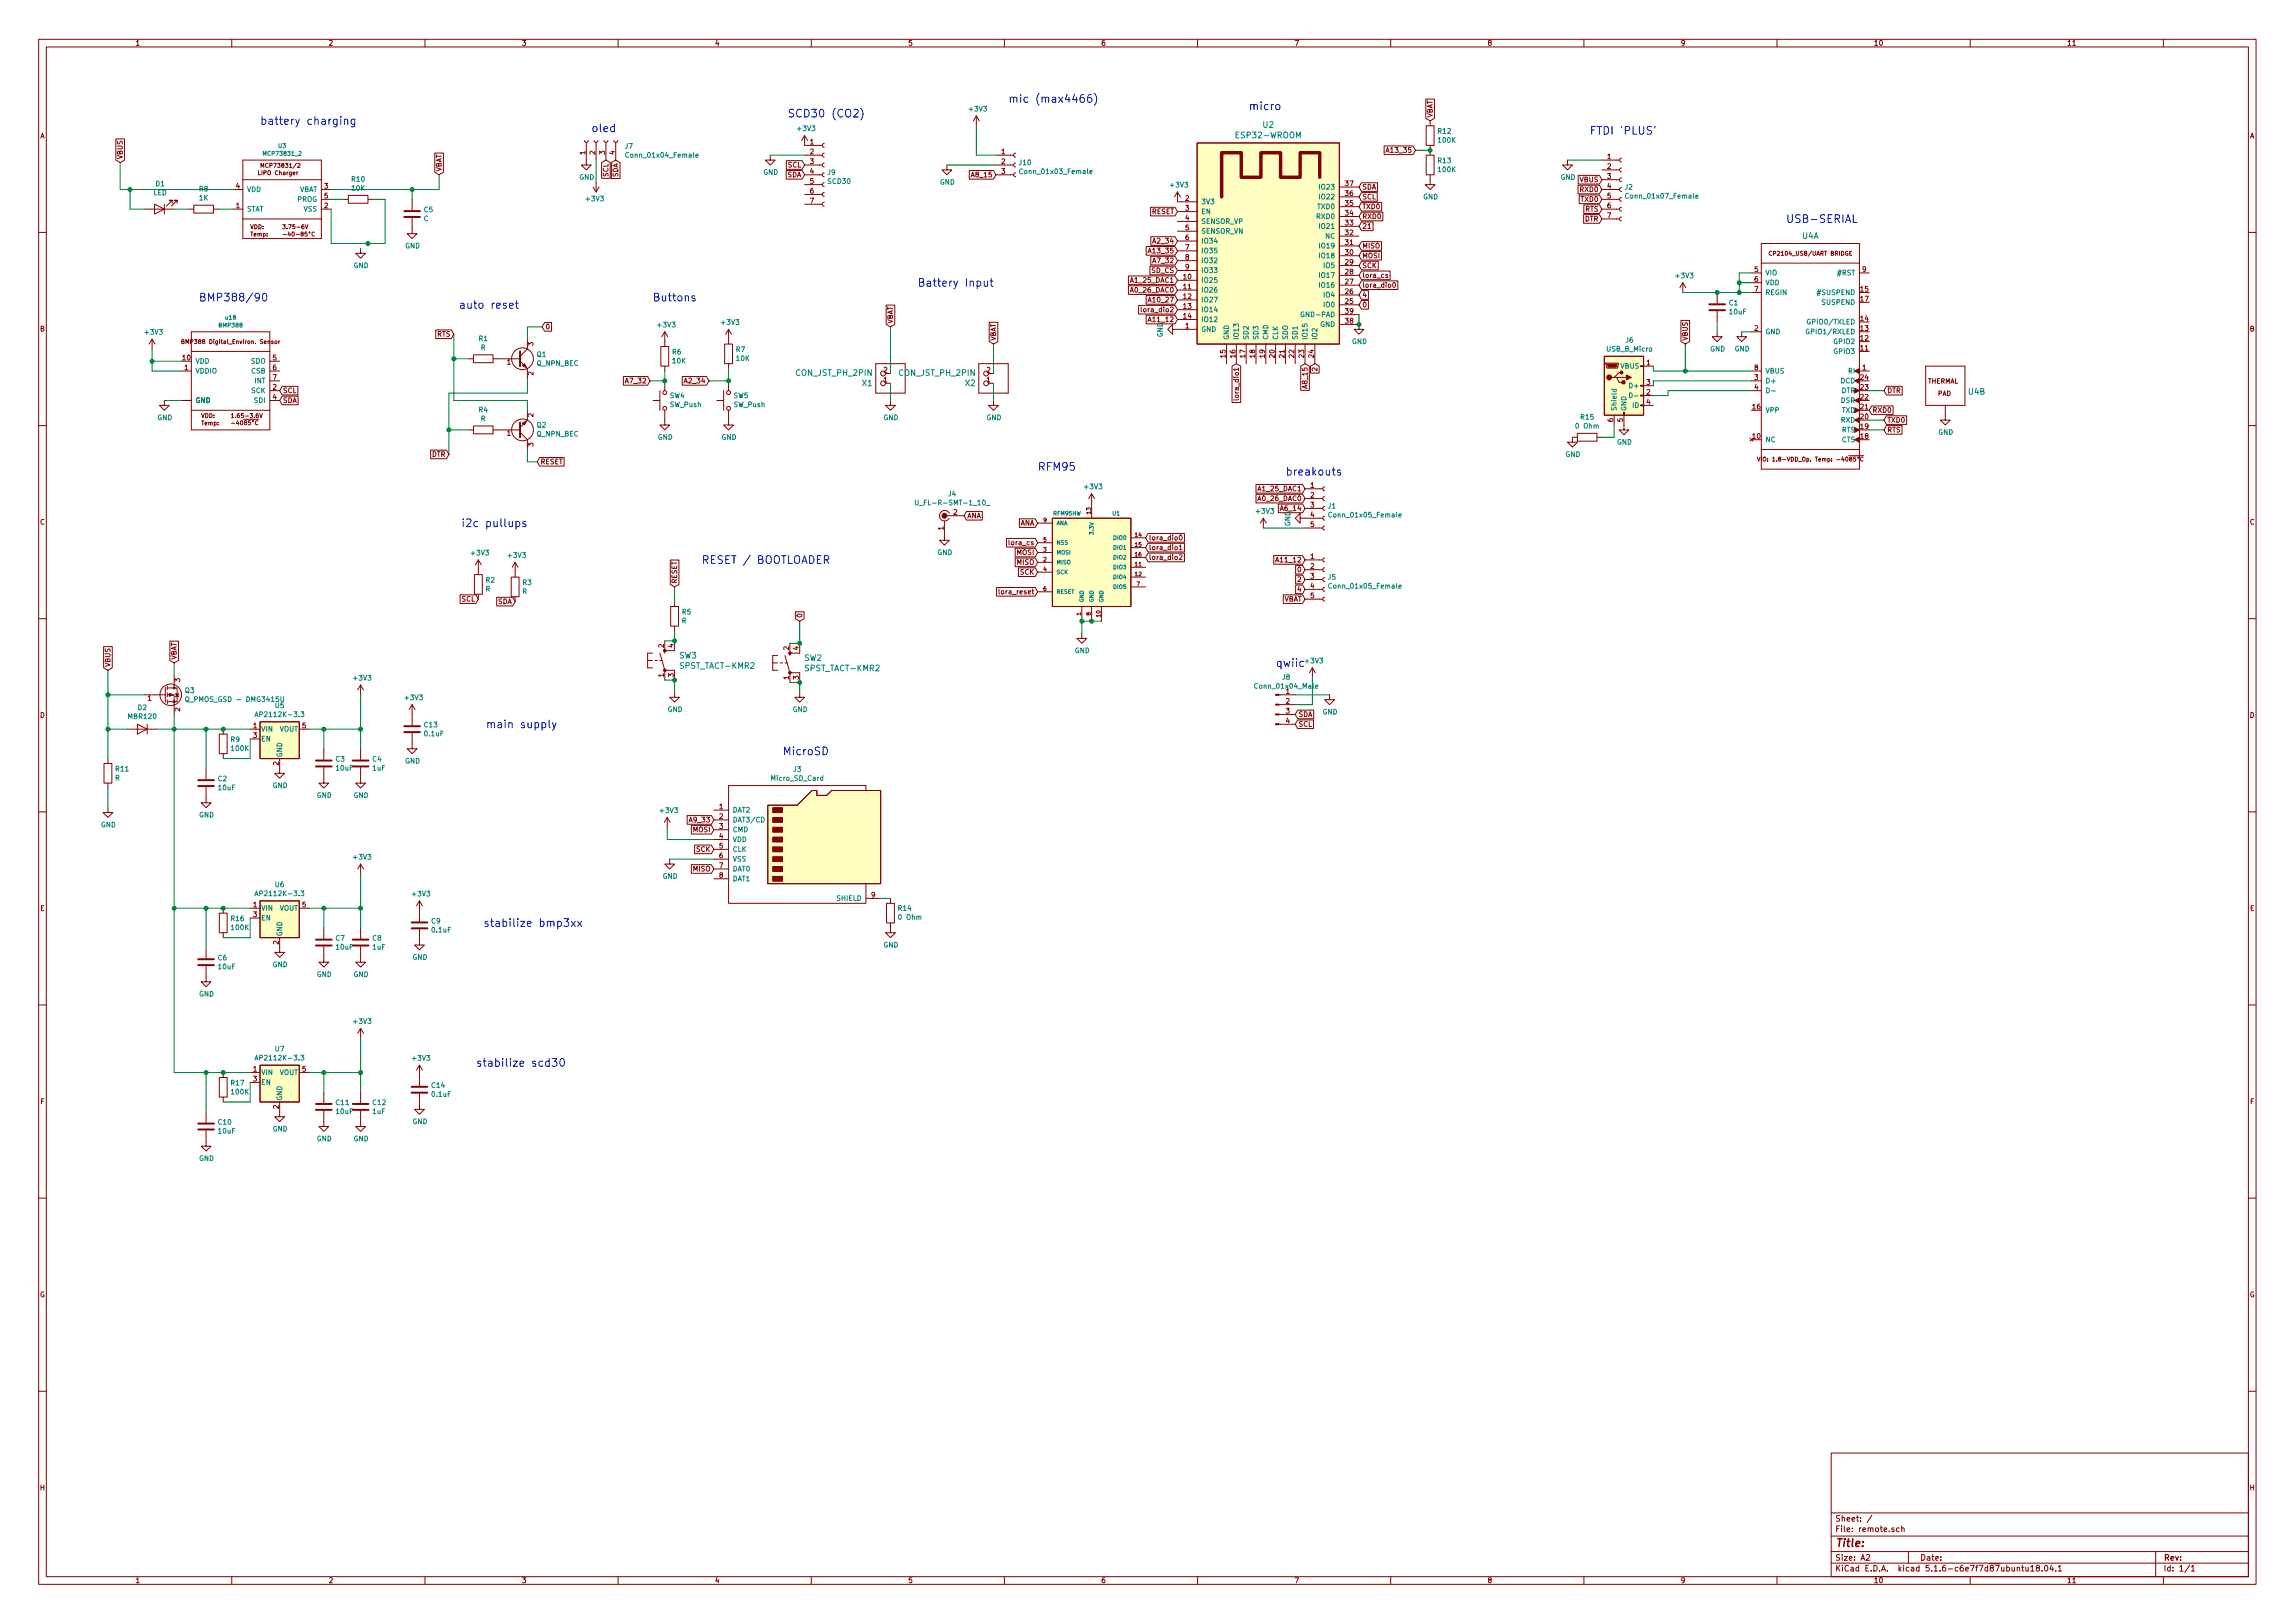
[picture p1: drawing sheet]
<svg xmlns="http://www.w3.org/2000/svg" width="594mm" height="420mm" viewBox="0 0 594 420" stroke-linecap="round" stroke-linejoin="round" font-family="sans-serif">
<defs><g id="words">
<g font-size="2.8" fill="#0000c2">
<text x="261" y="26.6">mic (max4466)</text>
<text x="323.2" y="28.5">micro</text>
<text x="67.3" y="32.3">battery charging</text>
<text x="153" y="34.2">oled</text>
<text x="203.8" y="30.4">SCD30 (CO2)</text>
<text x="411.5" y="34.8">FTDI 'PLUS'</text>
<text x="462.3" y="57.7">USB-SERIAL</text>
<text x="237.5" y="74.2">Battery Input</text>
<text x="51.4" y="78">BMP388/90</text>
<text x="118.7" y="79.9">auto reset</text>
<text x="168.9" y="78">Buttons</text>
<text x="268.6" y="121.8">RFM95</text>
<text x="332.7" y="123.1">breakouts</text>
<text x="119.4" y="136.4">i2c pullups</text>
<text x="181.6" y="146">RESET / BOOTLOADER</text>
<text x="330.2" y="172.6">qwiic</text>
<text x="125.7" y="188.5">main supply</text>
<text x="202.6" y="195.5">MicroSD</text>
<text x="125.1" y="239.9">stabilize bmp3xx</text>
<text x="123.2" y="276.1">stabilize scd30</text>
</g>
<text font-size="2.8" fill="#840000" x="475" y="400.4">Title:</text>
<g font-size="2.1" fill="#008484">
<text x="320.3" y="35.8">ESP32-WROOM</text>
<text x="326.9" y="33.1">U2</text>
<text x="466.5" y="61.8">U4A</text>
<text x="206.1" y="97.3">CON_JST_PH_2PIN</text>
<text x="223.2" y="99.9">X1</text>
<text x="232.8" y="97.3">CON_JST_PH_2PIN</text>
<text x="249.9" y="99.9">X2</text>
<text x="509.6" y="102.2">U4B</text>
<text x="175.8" y="170.5">SW3</text>
<text x="176.3" y="173.1">SPST_TACT-KMR2</text>
<text x="208.2" y="171.1">SW2</text>
<text x="208.6" y="173.8">SPST_TACT-KMR2</text>
</g>
<g font-size="2.1" fill="#840000">
<text x="475" y="393.9">Sheet: /</text>
<text x="475" y="396.6">File: remote.sch</text>
<text x="475" y="406.8">KiCad E.D.A. kicad 5.1.6-c6e7f7d87ubuntu18.04.1</text>
<text x="475" y="404">Size: A2</text>
<text x="497" y="404">Date:</text>
<text x="560" y="404">Rev:</text>
<text x="560" y="406.8">Id: 1/1</text>
</g>
<g font-size="1.8" fill="#840000">
<text x="35" y="11.8">1</text>
<text x="85" y="11.8">2</text>
<text x="135" y="11.8">3</text>
<text x="185" y="11.8">4</text>
<text x="235" y="11.8">5</text>
<text x="285" y="11.8">6</text>
<text x="335" y="11.8">7</text>
<text x="385" y="11.8">8</text>
<text x="435" y="11.8">9</text>
<text x="485" y="11.8">10</text>
<text x="535" y="11.8">11</text>
<text x="10.4" y="35.8">A</text>
<text x="370.8" y="30.5" transform="rotate(-90 370.8 30.5)">VBAT</text>
<text x="582.4" y="35.8">A</text>
<text x="31.7" y="41.3" transform="rotate(-90 31.7 41.3)">VBUS</text>
<text x="151.5" y="40" transform="rotate(-90 151.5 40)">1</text>
<text x="154.1" y="40" transform="rotate(-90 154.1 40)">2</text>
<text x="156.6" y="40" transform="rotate(-90 156.6 40)">3</text>
<text x="159.1" y="40" transform="rotate(-90 159.1 40)">4</text>
<text x="209.7" y="37.4">1</text>
<text x="209.7" y="39.9">2</text>
<text x="259.2" y="39.9">1</text>
<text x="359.4" y="39.5">A13_35</text>
<text x="416.1" y="41.2">1</text>
<text x="114.3" y="44.5" transform="rotate(-90 114.3 44.5)">VBAT</text>
<text x="157.5" y="45.8" transform="rotate(-90 157.5 45.8)">SCL</text>
<text x="160" y="46" transform="rotate(-90 160 46)">SDA</text>
<text x="203.8" y="45.9">SDA</text>
<text x="204" y="43.3">SCL</text>
<text x="209.7" y="42.5">3</text>
<text x="209.7" y="45">4</text>
<text x="209.7" y="47.5">5</text>
<text x="251.8" y="45.9">A8_15</text>
<text x="259.2" y="42.5">2</text>
<text x="259.2" y="45">3</text>
<text x="409" y="47.2">VBUS</text>
<text x="416.1" y="43.7">2</text>
<text x="416.1" y="46.3">3</text>
<text x="61.1" y="53.9">1</text>
<text x="61.1" y="48.8">4</text>
<text x="84" y="53.9">2</text>
<text x="84" y="48.8">3</text>
<text x="84" y="51.4">5</text>
<text x="209.7" y="50.1">6</text>
<text x="209.7" y="52.6">7</text>
<text x="306.9" y="52">2</text>
<text x="348.3" y="53.3">35</text>
<text x="348.3" y="50.7">36</text>
<text x="348.3" y="48.2">37</text>
<text x="352.6" y="49.1">SDA</text>
<text x="352.6" y="51.6">SCL</text>
<text x="409.1" y="49.7">RXD0</text>
<text x="409.3" y="52.2">TXD0</text>
<text x="416.1" y="48.8">4</text>
<text x="416.1" y="51.4">5</text>
<text x="416.1" y="53.9">6</text>
<text x="298.1" y="55.4">RESET</text>
<text x="306.9" y="54.5">3</text>
<text x="306.9" y="57.1">4</text>
<text x="306.9" y="59.6">5</text>
<text x="348.3" y="58.3">33</text>
<text x="348.3" y="55.8">34</text>
<text x="352.6" y="59.2">21</text>
<text x="352.6" y="54.1">TXD0</text>
<text x="352.6" y="56.7">RXD0</text>
<text x="410.2" y="57.3">DTR</text>
<text x="410.3" y="54.8">RTS</text>
<text x="416.1" y="56.4">7</text>
<text x="297.8" y="65.6">A13_35</text>
<text x="298.8" y="63">A2_34</text>
<text x="306.9" y="62.1">6</text>
<text x="306.9" y="64.7">7</text>
<text x="348.3" y="66">30</text>
<text x="348.3" y="63.4">31</text>
<text x="348.3" y="60.9">32</text>
<text x="352.6" y="64.3">MISO</text>
<text x="298.1" y="70.7">SD_CS</text>
<text x="298.8" y="68.1">A7_32</text>
<text x="306.9" y="67.2">8</text>
<text x="306.9" y="69.8">9</text>
<text x="348.3" y="71">28</text>
<text x="348.3" y="68.5">29</text>
<text x="352.6" y="71.9">lora_cs</text>
<text x="352.6" y="69.4">SCK</text>
<text x="352.6" y="66.8">MOSI</text>
<text x="454.2" y="70.4">5</text>
<text x="482.1" y="70.4">9</text>
<text x="293" y="73.2">A1_25_DAC1</text>
<text x="293" y="75.7">A0_26_DAC0</text>
<text x="306.4" y="72.3">10</text>
<text x="306.4" y="74.8">11</text>
<text x="306.4" y="77.4">12</text>
<text x="348.3" y="76.1">26</text>
<text x="348.3" y="73.6">27</text>
<text x="352.6" y="74.5">lora_dio0</text>
<text x="352.6" y="77">4</text>
<text x="454.2" y="72.9">6</text>
<text x="454.2" y="75.5">7</text>
<text x="481.6" y="75.5">15</text>
<text x="231.1" y="83.8" transform="rotate(-90 231.1 83.8)">VBAT</text>
<text x="296.1" y="80.8">lora_dio2</text>
<text x="297.8" y="83.4">A11_12</text>
<text x="297.8" y="78.3">A10_27</text>
<text x="306.4" y="79.9">13</text>
<text x="306.4" y="82.5">14</text>
<text x="348.3" y="78.7">25</text>
<text x="348.3" y="83.7">38</text>
<text x="348.3" y="81.2">39</text>
<text x="352.6" y="79.5">0</text>
<text x="481.6" y="83.1">14</text>
<text x="481.6" y="78">17</text>
<text x="10.4" y="85.8">B</text>
<text x="113.2" y="87.2">RTS</text>
<text x="138" y="89.6" transform="rotate(-90 138 89.6)">3</text>
<text x="141.1" y="85.3">0</text>
<text x="257.8" y="88.3" transform="rotate(-90 257.8 88.3)">VBAT</text>
<text x="301" y="87.3" transform="rotate(-90 301 87.3)">GND</text>
<text x="306.9" y="85">1</text>
<text x="436.9" y="88.3" transform="rotate(-90 436.9 88.3)">VBUS</text>
<text x="454.2" y="85.6">2</text>
<text x="481.6" y="88.2">12</text>
<text x="481.6" y="85.6">13</text>
<text x="582.4" y="85.8">B</text>
<text x="47.3" y="93.3">10</text>
<text x="47.8" y="95.8">1</text>
<text x="70.6" y="93.3">5</text>
<text x="70.6" y="95.8">6</text>
<text x="131.3" y="94.4">1</text>
<text x="317.2" y="92.6" transform="rotate(-90 317.2 92.6)">15</text>
<text x="319.8" y="92.6" transform="rotate(-90 319.8 92.6)">16</text>
<text x="322.3" y="92.6" transform="rotate(-90 322.3 92.6)">17</text>
<text x="324.9" y="92.6" transform="rotate(-90 324.9 92.6)">18</text>
<text x="327.4" y="92.6" transform="rotate(-90 327.4 92.6)">19</text>
<text x="329.9" y="92.6" transform="rotate(-90 329.9 92.6)">20</text>
<text x="332.5" y="92.6" transform="rotate(-90 332.5 92.6)">21</text>
<text x="335" y="92.6" transform="rotate(-90 335 92.6)">22</text>
<text x="337.6" y="92.6" transform="rotate(-90 337.6 92.6)">23</text>
<text x="340.1" y="92.6" transform="rotate(-90 340.1 92.6)">24</text>
<text x="341" y="95.9" transform="rotate(-90 341 95.9)">2</text>
<text x="426.2" y="94.5">1</text>
<text x="454.2" y="95.8">8</text>
<text x="481.6" y="90.7">11</text>
<text x="482.1" y="95.8">1</text>
<text x="70.6" y="100.9">2</text>
<text x="70.6" y="98.3">7</text>
<text x="73.2" y="101.8">SCL</text>
<text x="138" y="97.2" transform="rotate(-90 138 97.2)">2</text>
<text x="162.3" y="99.2">A7_32</text>
<text x="177.5" y="99.2">A2_34</text>
<text x="228.8" y="99">1</text>
<text x="228.8" y="96.4">2</text>
<text x="255.4" y="99">1</text>
<text x="255.4" y="96.4">2</text>
<text x="338.5" y="100.1" transform="rotate(-90 338.5 100.1)">A8_15</text>
<text x="426.2" y="99.6">3</text>
<text x="454.2" y="98.3">3</text>
<text x="454.2" y="100.9">4</text>
<text x="481.6" y="100.9">23</text>
<text x="481.6" y="98.3">24</text>
<text x="488.5" y="101.8">DTR</text>
<text x="70.6" y="103.4">4</text>
<text x="73.2" y="104.3">SDA</text>
<text x="138" y="108" transform="rotate(-90 138 108)">2</text>
<text x="320.7" y="102.8" transform="rotate(-90 320.7 102.8)">lora_dio1</text>
<text x="426.2" y="102.2">2</text>
<text x="426.2" y="104.7">4</text>
<text x="453.7" y="106">16</text>
<text x="481.6" y="106">21</text>
<text x="481.6" y="103.4">22</text>
<text x="484.7" y="106.8">RXD0</text>
<text x="131.3" y="112.8">1</text>
<text x="417.6" y="109.2" transform="rotate(-90 417.6 109.2)">6</text>
<text x="420.1" y="109.2" transform="rotate(-90 420.1 109.2)">5</text>
<text x="453.7" y="113.6">10</text>
<text x="481.6" y="113.6">18</text>
<text x="481.6" y="111">19</text>
<text x="481.6" y="108.5">20</text>
<text x="488.5" y="111.9">RTS</text>
<text x="488.5" y="109.4">TXD0</text>
<text x="111.8" y="118.3">DTR</text>
<text x="138" y="115.6" transform="rotate(-90 138 115.6)">3</text>
<text x="139.9" y="120.2">RESET</text>
<text x="326" y="129.7">A0_26_DAC0</text>
<text x="326" y="127.2">A1_25_DAC1</text>
<text x="339.2" y="126.3">1</text>
<text x="339.2" y="128.8">2</text>
<text x="339.2" y="131.4">3</text>
<text x="10.4" y="135.8">C</text>
<text x="244.2" y="137.2" transform="rotate(-90 244.2 137.2)">1</text>
<text x="246.8" y="133.3">2</text>
<text x="250.3" y="134.2">ANA</text>
<text x="264" y="136.1">ANA</text>
<text x="331.8" y="132.2">A6_14</text>
<text x="334" y="136.2" transform="rotate(-90 334 136.2)">GND</text>
<text x="339.2" y="133.9">4</text>
<text x="339.2" y="136.4">5</text>
<text x="582.4" y="135.8">C</text>
<text x="261.6" y="141.1">lora_cs</text>
<text x="263.3" y="143.7">MOSI</text>
<text x="297.3" y="142.4">lora_dio1</text>
<text x="297.3" y="139.9">lora_dio0</text>
<text x="263.3" y="146.2">MISO</text>
<text x="264.1" y="148.8">SCK</text>
<text x="297.3" y="144.9">lora_dio2</text>
<text x="330.8" y="145.6">A11_12</text>
<text x="336" y="148.1">0</text>
<text x="339.2" y="144.7">1</text>
<text x="339.2" y="147.2">2</text>
<text x="339.2" y="149.8">3</text>
<text x="119.5" y="155.7">SCL</text>
<text x="175.3" y="151.1" transform="rotate(-90 175.3 151.1)">RESET</text>
<text x="259.4" y="153.8">lora_reset</text>
<text x="332.2" y="155.7">VBAT</text>
<text x="336" y="150.7">2</text>
<text x="336" y="153.2">4</text>
<text x="339.2" y="152.3">4</text>
<text x="339.2" y="154.9">5</text>
<text x="128.8" y="156.4">SDA</text>
<text x="207.6" y="160" transform="rotate(-90 207.6 160)">0</text>
<text x="171.8" y="167.7" transform="rotate(-90 171.8 167.7)">2</text>
<text x="174.4" y="167.7" transform="rotate(-90 174.4 167.7)">4</text>
<text x="28.6" y="172.7" transform="rotate(-90 28.6 172.7)">VBUS</text>
<text x="45.7" y="170.8" transform="rotate(-90 45.7 170.8)">VBAT</text>
<text x="204.2" y="168.3" transform="rotate(-90 204.2 168.3)">2</text>
<text x="206.8" y="168.3" transform="rotate(-90 206.8 168.3)">4</text>
<text x="46.6" y="176.5" transform="rotate(-90 46.6 176.5)">3</text>
<text x="171.8" y="175.3" transform="rotate(-90 171.8 175.3)">1</text>
<text x="174.4" y="175.3" transform="rotate(-90 174.4 175.3)">3</text>
<text x="204.2" y="175.9" transform="rotate(-90 204.2 175.9)">1</text>
<text x="206.8" y="175.9" transform="rotate(-90 206.8 175.9)">3</text>
<text x="332.9" y="179.6">1</text>
<text x="10.4" y="185.8">D</text>
<text x="38.3" y="181.4">1</text>
<text x="46.6" y="184.2" transform="rotate(-90 46.6 184.2)">2</text>
<text x="332.9" y="182.2">2</text>
<text x="332.9" y="184.7">3</text>
<text x="336.1" y="185.6">SDA</text>
<text x="582.4" y="185.8">D</text>
<text x="65.6" y="188.5">1</text>
<text x="65.6" y="191.1">3</text>
<text x="78.3" y="188.5">5</text>
<text x="332.9" y="187.2">4</text>
<text x="336.1" y="188.1">SCL</text>
<text x="72.1" y="198.1" transform="rotate(-90 72.1 198.1)">2</text>
<text x="186.2" y="209.5">1</text>
<text x="178.8" y="212.9">A9_33</text>
<text x="179.5" y="215.4">MOSI</text>
<text x="186.2" y="212">2</text>
<text x="186.2" y="214.5">3</text>
<text x="180.3" y="220.5">SCK</text>
<text x="186.2" y="217.1">4</text>
<text x="186.2" y="219.6">5</text>
<text x="179.5" y="225.6">MISO</text>
<text x="186.2" y="222.2">6</text>
<text x="186.2" y="224.7">7</text>
<text x="186.2" y="227.2">8</text>
<text x="225.6" y="232.3">9</text>
<text x="10.4" y="235.8">E</text>
<text x="65.6" y="234.9">1</text>
<text x="65.6" y="237.4">3</text>
<text x="78.3" y="234.9">5</text>
<text x="582.4" y="235.8">E</text>
<text x="72.1" y="244.5" transform="rotate(-90 72.1 244.5)">2</text>
<text x="65.6" y="277.4">1</text>
<text x="65.6" y="280">3</text>
<text x="78.3" y="277.4">5</text>
<text x="10.5" y="285.8">F</text>
<text x="72.1" y="287" transform="rotate(-90 72.1 287)">2</text>
<text x="582.5" y="285.8">F</text>
<text x="10.3" y="335.8">G</text>
<text x="582.3" y="335.8">G</text>
<text x="10.4" y="385.8">H</text>
<text x="582.4" y="385.8">H</text>
<text x="35" y="409.8">1</text>
<text x="85" y="409.8">2</text>
<text x="135" y="409.8">3</text>
<text x="185" y="409.8">4</text>
<text x="235" y="409.8">5</text>
<text x="285" y="409.8">6</text>
<text x="335" y="409.8">7</text>
<text x="385" y="409.8">8</text>
<text x="435" y="409.8">9</text>
<text x="485" y="409.8">10</text>
<text x="535" y="409.8">11</text>
</g>
<g font-size="1.8" fill="#008484">
<text x="251" y="28.8">+3V3</text>
<text x="206.6" y="33.9">+3V3</text>
<text x="372.3" y="34.6">R12</text>
<text x="161.8" y="38.5">J7</text>
<text x="162.6" y="40.8">Conn_01x04_Female</text>
<text x="372.4" y="36.9">100K</text>
<text x="91.1" y="47">R10</text>
<text x="149.9" y="46.5">GND</text>
<text x="197.6" y="45.3">GND</text>
<text x="214.3" y="45.3">J9</text>
<text x="214.4" y="47.6">SCD30</text>
<text x="243.3" y="47.8">GND</text>
<text x="263.9" y="42.7">J10</text>
<text x="264.6" y="45.1">Conn_01x03_Female</text>
<text x="372.3" y="42.2">R13</text>
<text x="372.4" y="44.5">100K</text>
<text x="403.9" y="46.5">GND</text>
<text x="39.7" y="50.5">LED</text>
<text x="40.3" y="48.2">D1</text>
<text x="51.6" y="49.6">R8</text>
<text x="51.6" y="51.9">1K</text>
<text x="63.9" y="49.7">VDD</text>
<text x="77" y="52.2">PROG</text>
<text x="77.3" y="49.7">VBAT</text>
<text x="91.1" y="49.3">10K</text>
<text x="151.8" y="52.1">+3V3</text>
<text x="303.1" y="48.5">+3V3</text>
<text x="310.9" y="52.9">3V3</text>
<text x="341.9" y="51.6">IO22</text>
<text x="341.9" y="49.1">IO23</text>
<text x="368.4" y="51.6">GND</text>
<text x="420.6" y="49.1">J2</text>
<text x="421.4" y="51.4">Conn_01x07_Female</text>
<text x="63.9" y="54.8">STAT</text>
<text x="78.6" y="54.8">VSS</text>
<text x="109.7" y="57.2">C</text>
<text x="109.8" y="54.9">C5</text>
<text x="310.9" y="55.4">EN</text>
<text x="310.9" y="58">SENSOR_VP</text>
<text x="341" y="56.7">RXD0</text>
<text x="341.2" y="54.1">TXD0</text>
<text x="341.9" y="59.2">IO21</text>
<text x="104.9" y="64.3">GND</text>
<text x="310.9" y="60.5">SENSOR_VN</text>
<text x="310.9" y="63">IO34</text>
<text x="310.9" y="65.6">IO35</text>
<text x="341.9" y="64.3">IO19</text>
<text x="343.1" y="61.8">NC</text>
<text x="91.5" y="69.4">GND</text>
<text x="310.9" y="68.1">IO32</text>
<text x="310.9" y="70.7">IO33</text>
<text x="341.9" y="66.8">IO18</text>
<text x="341.9" y="71.9">IO17</text>
<text x="342.8" y="69.4">IO5</text>
<text x="456.9" y="71.3">VIO</text>
<text x="475.8" y="71.3">#RST</text>
<text x="310.9" y="73.2">IO25</text>
<text x="310.9" y="75.7">IO26</text>
<text x="341.9" y="74.5">IO16</text>
<text x="342.8" y="77">IO4</text>
<text x="433.9" y="72">+3V3</text>
<text x="456.9" y="73.8">VDD</text>
<text x="456.9" y="76.4">REGIN</text>
<text x="470.8" y="76.4">#SUSPEND</text>
<text x="310.9" y="78.3">IO27</text>
<text x="310.9" y="80.8">IO14</text>
<text x="310.9" y="83.4">IO12</text>
<text x="337.4" y="82.1">GND-PAD</text>
<text x="342.8" y="79.5">IO0</text>
<text x="447.6" y="79.1">C1</text>
<text x="447.8" y="81.4">10uF</text>
<text x="468.6" y="84">GPIO0/TXLED</text>
<text x="471.8" y="78.9">SUSPEND</text>
<text x="37.7" y="86.6">+3V3</text>
<text x="124" y="88.3">R1</text>
<text x="170.4" y="84.7">+3V3</text>
<text x="186.9" y="84.1">+3V3</text>
<text x="310.9" y="85.9">GND</text>
<text x="318.1" y="88.1" transform="rotate(-90 318.1 88.1)">GND</text>
<text x="320.7" y="88.1" transform="rotate(-90 320.7 88.1)">IO13</text>
<text x="323.2" y="88.1" transform="rotate(-90 323.2 88.1)">SD2</text>
<text x="325.8" y="88.1" transform="rotate(-90 325.8 88.1)">SD3</text>
<text x="328.3" y="88.1" transform="rotate(-90 328.3 88.1)">CMD</text>
<text x="330.8" y="88.1" transform="rotate(-90 330.8 88.1)">CLK</text>
<text x="333.4" y="88.1" transform="rotate(-90 333.4 88.1)">SDO</text>
<text x="335.9" y="88.1" transform="rotate(-90 335.9 88.1)">SD1</text>
<text x="338.5" y="88.1" transform="rotate(-90 338.5 88.1)">IO15</text>
<text x="341" y="88.1" transform="rotate(-90 341 88.1)">IO2</text>
<text x="341.8" y="84.6">GND</text>
<text x="350" y="89.1">GND</text>
<text x="420.9" y="88.7">J6</text>
<text x="456.9" y="86.5">GND</text>
<text x="468.4" y="86.5">GPIO1/RXLED</text>
<text x="474.9" y="89.1">GPIO2</text>
<text x="50.5" y="94.1">VDD</text>
<text x="65" y="94.1">SDO</text>
<text x="124.5" y="90.6">R</text>
<text x="138.9" y="94.7">Q_NPN_BEC</text>
<text x="139" y="92.4">Q1</text>
<text x="174.1" y="91.8">R6</text>
<text x="174.1" y="94.1">10K</text>
<text x="190.6" y="91.1">R7</text>
<text x="190.7" y="93.4">10K</text>
<text x="416" y="91">USB_B_Micro</text>
<text x="419.5" y="95.4">VBUS</text>
<text x="442.7" y="91">GND</text>
<text x="449" y="91">GND</text>
<text x="474.9" y="91.6">GPIO3</text>
<text x="50.5" y="96.7">VDDIO</text>
<text x="65.1" y="101.8">SCK</text>
<text x="65.1" y="96.7">CSB</text>
<text x="66" y="99.2">INT</text>
<text x="422.1" y="100.5">D+</text>
<text x="456.9" y="99.2">D+</text>
<text x="456.9" y="96.7">VBUS</text>
<text x="476.5" y="99.2">DCD</text>
<text x="476.7" y="101.8">DTR</text>
<text x="478.5" y="96.7">RI</text>
<text x="50.5" y="104.3">GND</text>
<text x="65.9" y="104.3">SDI</text>
<text x="124" y="106.7">R4</text>
<text x="173.4" y="103.1">SW4</text>
<text x="173.4" y="105.4">SW_Push</text>
<text x="189.9" y="103.1">SW5</text>
<text x="189.9" y="105.4">SW_Push</text>
<text x="418.5" y="106.5" transform="rotate(-90 418.5 106.5)">Shield</text>
<text x="421" y="106.5" transform="rotate(-90 421 106.5)">GND</text>
<text x="422.7" y="105.6">ID</text>
<text x="456.9" y="106.8">VPP</text>
<text x="476.6" y="104.3">DSR</text>
<text x="476.8" y="106.8">TXD</text>
<text x="40.7" y="108.8">GND</text>
<text x="124.5" y="109">R</text>
<text x="138.9" y="113">Q_NPN_BEC</text>
<text x="139" y="110.7">Q2</text>
<text x="170.3" y="113.8">GND</text>
<text x="186.8" y="113.8">GND</text>
<text x="228.7" y="108.8">GND</text>
<text x="255.3" y="108.8">GND</text>
<text x="408.1" y="110.9">0 Ohm</text>
<text x="409.2" y="108.6">R15</text>
<text x="476.6" y="109.4">RXD</text>
<text x="476.8" y="111.9">RTS</text>
<text x="501.7" y="112.6">GND</text>
<text x="405.2" y="118.3">GND</text>
<text x="418.5" y="115.1">GND</text>
<text x="456.9" y="114.5">NC</text>
<text x="476.8" y="114.5">CTS</text>
<text x="238.4" y="130.8">U_FL-R-SMT-1_10_</text>
<text x="245.5" y="128.5">J4</text>
<text x="280.9" y="126.6">+3V3</text>
<text x="343.8" y="131.6">J1</text>
<text x="325.3" y="133">+3V3</text>
<text x="344.6" y="134">Conn_01x05_Female</text>
<text x="122.1" y="143.8">+3V3</text>
<text x="242.6" y="143.7">GND</text>
<text x="131.6" y="144.4">+3V3</text>
<text x="125.7" y="153.1">R</text>
<text x="125.8" y="150.8">R2</text>
<text x="135.2" y="153.8">R</text>
<text x="135.3" y="151.5">R3</text>
<text x="343.8" y="150.1">J5</text>
<text x="344.6" y="152.4">Conn_01x05_Female</text>
<text x="176.5" y="161.4">R</text>
<text x="176.6" y="159.1">R5</text>
<text x="278.2" y="169.1">GND</text>
<text x="338" y="171.7">+3V3</text>
<text x="47.9" y="179.4">Q3</text>
<text x="91.6" y="176.2">+3V3</text>
<text x="325.3" y="178.3">Conn_01x04_Male</text>
<text x="332" y="176">J8</text>
<text x="35.7" y="183.8">D2</text>
<text x="49.1" y="181.7">Q_PMOS_GSD - DMG3415U</text>
<text x="67" y="185.6">AP2112K-3.3</text>
<text x="71.3" y="183.3">U5</text>
<text x="105" y="181.2">+3V3</text>
<text x="172.8" y="184.3">GND</text>
<text x="205.2" y="184.3">GND</text>
<text x="342.3" y="185">GND</text>
<text x="33.4" y="186.1">MBR120</text>
<text x="67.6" y="189.4">VIN</text>
<text x="67.6" y="191.9">EN</text>
<text x="72.3" y="189.4">VOUT</text>
<text x="109.9" y="188.3">C13</text>
<text x="110" y="190.6">0.1uF</text>
<text x="59.8" y="192.1">R9</text>
<text x="60" y="194.4">100K</text>
<text x="73" y="196.1" transform="rotate(-90 73 196.1)">GND</text>
<text x="86.9" y="197.2">C3</text>
<text x="96.5" y="197.2">C4</text>
<text x="104.9" y="197.7">GND</text>
<text x="29.8" y="202">R</text>
<text x="30" y="199.7">R11</text>
<text x="56.5" y="202.3">C2</text>
<text x="87.1" y="199.5">10uF</text>
<text x="96.5" y="199.5">1uF</text>
<text x="199.8" y="202.1">Micro_SD_Card</text>
<text x="205.4" y="199.8">J3</text>
<text x="56.6" y="204.6">10uF</text>
<text x="70.6" y="204">GND</text>
<text x="82" y="206.5">GND</text>
<text x="91.5" y="206.5">GND</text>
<text x="26.1" y="214.2">GND</text>
<text x="51.5" y="211.6">GND</text>
<text x="171" y="210.5">+3V3</text>
<text x="189.6" y="210.4">DAT2</text>
<text x="189.6" y="212.9">DAT3/CD</text>
<text x="189.6" y="215.4">CMD</text>
<text x="189.6" y="218">VDD</text>
<text x="189.6" y="220.5">CLK</text>
<text x="91.6" y="222.5">+3V3</text>
<text x="171.5" y="227.5">GND</text>
<text x="189.6" y="223.1">VSS</text>
<text x="189.6" y="225.6">DAT0</text>
<text x="67" y="232">AP2112K-3.3</text>
<text x="71.3" y="229.7">U6</text>
<text x="106.9" y="232">+3V3</text>
<text x="189.6" y="228.1">DAT1</text>
<text x="216.7" y="233.2">SHIELD</text>
<text x="59.8" y="238.4">R16</text>
<text x="67.6" y="235.8">VIN</text>
<text x="67.6" y="238.3">EN</text>
<text x="72.3" y="235.8">VOUT</text>
<text x="111.7" y="239.1">C9</text>
<text x="232.6" y="235.8">R14</text>
<text x="232.8" y="238.1">0 Ohm</text>
<text x="60" y="240.8">100K</text>
<text x="73" y="242.5" transform="rotate(-90 73 242.5)">GND</text>
<text x="86.9" y="243.5">C7</text>
<text x="87.1" y="245.8">10uF</text>
<text x="96.5" y="243.5">C8</text>
<text x="96.5" y="245.8">1uF</text>
<text x="111.9" y="241.4">0.1uF</text>
<text x="228.7" y="245.3">GND</text>
<text x="56.5" y="248.6">C6</text>
<text x="56.6" y="250.9">10uF</text>
<text x="70.6" y="250.4">GND</text>
<text x="106.8" y="248.5">GND</text>
<text x="51.5" y="258">GND</text>
<text x="82" y="252.9">GND</text>
<text x="91.5" y="252.9">GND</text>
<text x="91.6" y="265.1">+3V3</text>
<text x="67" y="274.5">AP2112K-3.3</text>
<text x="71.3" y="272.2">U7</text>
<text x="106.9" y="274.6">+3V3</text>
<text x="59.8" y="281">R17</text>
<text x="67.6" y="278.3">VIN</text>
<text x="67.6" y="280.8">EN</text>
<text x="72.3" y="278.3">VOUT</text>
<text x="111.8" y="281.6">C14</text>
<text x="60" y="283.3">100K</text>
<text x="73" y="285" transform="rotate(-90 73 285)">GND</text>
<text x="87" y="286.1">C11</text>
<text x="96.5" y="286.1">C12</text>
<text x="111.9" y="283.9">0.1uF</text>
<text x="56.5" y="291.2">C10</text>
<text x="56.6" y="293.5">10uF</text>
<text x="70.6" y="292.9">GND</text>
<text x="87.1" y="288.4">10uF</text>
<text x="96.5" y="288.4">1uF</text>
<text x="106.8" y="291">GND</text>
<text x="82" y="295.4">GND</text>
<text x="91.5" y="295.4">GND</text>
<text x="51.5" y="300.5">GND</text>
</g>
<g font-size="1.7" fill="#840000">
<text x="498.9" y="99.3">THERMAL</text>
<text x="501.6" y="102.5">PAD</text>
</g>
<g font-size="1.5" fill="#008484">
<text x="68.5" y="40.3">MCP73831_2</text>
<text x="72.1" y="38.3">U3</text>
<text x="58.4" y="82.7">u18</text>
<text x="56.8" y="84.8">BMP388</text>
</g>
<g font-size="1.5" fill="#840000">
<text x="67.2" y="45.3">LIPO Charger</text>
<text x="68.3" y="43.4">MCP73831/2</text>
<text x="64.7" y="59.3">VDD:</text>
<text x="73.8" y="59.3">3.75-6V</text>
<text x="64.9" y="61.2">Temp:</text>
<text x="74.3" y="61.2">-40-85°C</text>
<text x="458.6" y="66.2">CP2104_USB/UART BRIDGE</text>
<text x="48.2" y="89">BMP388 Digital_Environ. Sensor</text>
<text x="52" y="108.2">VDD:</text>
<text x="52.2" y="110.1">Temp:</text>
<text x="60.6" y="110">-4085°C</text>
<text x="60.6" y="108.2">1.65-3.6V</text>
<text x="457" y="119.4">VIO: 1.8-VDD_Op. Temp: -4085°C</text>
</g>
<g font-size="1.4" fill="#840000">
<text x="270.1" y="135.2">9</text>
<text x="282.3" y="133" transform="rotate(-90 282.3 133)">13</text>
<text x="270.1" y="142.8">3</text>
<text x="270.1" y="140.3">5</text>
<text x="293.9" y="139">14</text>
<text x="293.9" y="141.5">15</text>
<text x="270.1" y="145.3">2</text>
<text x="270.1" y="147.9">4</text>
<text x="293.9" y="146.6">11</text>
<text x="293.9" y="149.1">12</text>
<text x="293.9" y="144.1">16</text>
<text x="270.1" y="153">6</text>
<text x="294.3" y="151.7">7</text>
<text x="279.8" y="159.3" transform="rotate(-90 279.8 159.3)">1</text>
<text x="282.3" y="159.3" transform="rotate(-90 282.3 159.3)">8</text>
<text x="284.9" y="159.7" transform="rotate(-90 284.9 159.7)">10</text>
</g>
<g font-size="1.4" fill="#008484">
<text x="272.7" y="133.4">RFM95HW</text>
<text x="273.4" y="135.9">ANA</text>
<text x="288" y="133.4">U1</text>
<text x="273.4" y="143.6">MOSI</text>
<text x="273.4" y="141">NSS</text>
<text x="283.1" y="138.1" transform="rotate(-90 283.1 138.1)">3.3V</text>
<text x="288.4" y="139.7">DIO0</text>
<text x="288.4" y="142.3">DIO1</text>
<text x="273.4" y="146.1">MISO</text>
<text x="273.4" y="148.6">SCK</text>
<text x="288.4" y="147.4">DIO3</text>
<text x="288.4" y="149.9">DIO4</text>
<text x="288.4" y="144.8">DIO2</text>
<text x="273.4" y="153.7">RESET</text>
<text x="280.5" y="156" transform="rotate(-90 280.5 156)">GND</text>
<text x="283.1" y="156" transform="rotate(-90 283.1 156)">GND</text>
<text x="285.6" y="156" transform="rotate(-90 285.6 156)">GND</text>
<text x="288.4" y="152.4">DIO5</text>
</g>
</g></defs>
<g fill="none" stroke="#840000" stroke-width=".26">
<path d="M10 10.2h574v400h-574zM12 12.2h570v396h-570zM60 10.2v2M110 10.2v2M160 10.2v2M210 10.2v2M260 10.2v2M310 10.2v2M360 10.2v2M410 10.2v2M460 10.2v2M510 10.2v2"/>
<path d="M536.5 11.8h.8M560 10.2v2M30 36h2.2v5.4l-1.1 .7-1.1-.7zM112.5 39.6h2.3v5l-1.1 .7-1.2-.7zM151.3 36.4l.4 .5 .4-.1 .2-.4M151.8 36.9v5.8h1.2l-1.2 1.3-1.3-1.3h1.3M153.8 36.4l.4 .5 .4-.1 .2-.4M154.3 36.9v4.5M156.3 36.4l.5 .5 .3-.1 .3-.4M156.8 36.9v4.5M158.9 36.4l.4 .5 .4-.1 .2-.4M159.4 36.9v4.5"/>
<path d="M208.3 35.1v2.5h4.6M208.3 35.1l-.8 1.3M208.3 35.1l.7 1.3M213.4 39.7l-.5 .4 .1 .4 .4 .2M213.4 37.1l-.5 .5 .1 .3 .4 .2M252.7 30l-.7 1.3M252.7 30v2.6M252.7 30l.8 1.3M262.9 39.7l-.5 .4 .1 .4 .4 .2M309.9 37h36.8v52.1h-36.8zM358.3 37.8h7.5l.6 1.1-.6 1.1h-7.5zM358.7 39.5l.5-1.3 .4 1.3"/>
<path d="M369.1 25.6h2.2v5l-1.1 .7-1.1-.7zM369.2 32.6h2v5h-2zM370.2 31.3v1.3M370.2 37.6v2.6M37.5 54.1h7.6M40 52.9l2.5 1.2-2.5 1.3zM42.5 52.9v2.5M44.6 52.6v-.7h-.8h.8l-1.5 1.5M45.8 52.6v-.7h-.7h.7l-1.5 1.5M48.9 54.1h1.3M50.2 53.1h5v2.1h-5zM55.2 54.1h1.3"/>
<path d="M60.3 54.1h2.6M60.3 49.1h2.6M62.9 41.4h20.3v20.4h-20.3zM62.9 46.5h20.3M62.9 56.7h20.3M67.6 43.3v-1l.3 .7 .4-.7v1M73.2 58.2h.6l-.3 .4 .3 .1v.4h-.6M77.1 42.4l.4-.1 .2 .3-.7 .7h.7M77.1 44.5l-.3 .2M79 58.2l.4 1 .3-1M83.2 54.1h2.5M83.2 49.1h2.5"/>
<path d="M83.2 51.6h2.5M88.9 51.6h1.3M90.2 50.6h5v2h-5zM95.2 51.6h1.3M106.7 56.4v4.1h1.2l-1.2 1.3-1.3-1.3h1.3M106.7 51.6v2.8M153.5 48.4l.8 1.3M154.3 47.2v2.5M155.1 48.4l-.8 1.3M155.7 42.1l1.1-.7 1.2 .7v4.1h-2.3zM158.3 42.1l1.1-.7 1.1 .7v4.1h-2.2zM199.4 40.2v1.2h1.3l-1.3 1.3-1.3-1.3h1.3"/>
<path d="M203.5 44.1h4.1l.7 1.2-.7 1.1h-4.1zM203.6 41.6h4l.7 1.1-.7 1.1h-4zM208.3 45.3h4.6M208.3 42.7h4.6M208.3 40.2h4.6M208.3 52.9h4.6M208.3 50.3h4.6M208.3 47.8h4.6M213.4 52.4l-.5 .4 .1 .4 .4 .2M213.4 49.8l-.5 .5 .1 .3 .4 .2M213.4 47.3l-.5 .4 .1 .4 .4 .2M213.4 44.7l-.5 .5 .1 .4 .4 .2"/>
<path d="M213.4 42.2l-.5 .4 .1 .4 .4 .2M245.1 42.7v1.3h1.3l-1.3 1.3-1.3-1.3h1.3M250.9 44.1h6.3l.6 1.2-.6 1.1h-6.3zM257.8 45.3h4.6M257.8 42.7h4.6M257.8 40.2h4.6M262.9 44.7l-.5 .5 .1 .4 .4 .2M262.9 42.2l-.5 .4 .1 .4 .4 .2M297.8 53.7h6.4l.6 1.1-.6 1.1h-6.4zM304.8 49.7v2.5h5.1M304.8 54.8h5.1M304.8 57.3h5.1"/>
<path d="M304.8 59.9h5.1M304.8 49.7l-.8 1.3M304.8 49.7l.8 1.3M346.7 58.6h5.1M346.7 56h5.1M346.7 53.5h5.1M346.7 51h5.1M346.7 48.4h5.1M352.4 57.5h3v2.2h-3l-.6-1.1zM352.4 52.4h5.3v2.2h-5.3l-.6-1.1zM352.4 54.9h5.6v2.3h-5.6l-.6-1.2zM352.4 47.3h4.2v2.2h-4.2l-.6-1.1z"/>
<path d="M352.4 49.9h4.1v2.2h-4.1l-.6-1.1zM369.2 40.2h2v5.1h-2zM370.2 45.3v2.5h1.3l-1.3 1.3-1.3-1.3h1.3M405.8 41.4v1.3h1.2l-1.2 1.3-1.3-1.3h1.3M408.5 47.9h5.5l.7 1.2-.7 1.1h-5.5zM408.5 45.4h5.5l.7 1.1-.7 1.1h-5.5zM408.8 50.5h5.2l.7 1.1-.7 1.1h-5.2zM409.9 55.6h4.1l.7 1.1-.7 1.1h-4.1zM410 53h4l.7 1.1-.7 1.2h-4zM414.7 54.1h4.5M414.7 46.5h4.5M414.7 41.4h4.5"/>
<path d="M414.7 56.7h4.5M414.7 49.1h4.5M414.7 51.6h4.5M414.7 44h4.5M419.7 56.2l-.5 .4 .1 .4 .4 .2M419.7 53.6l-.5 .5 .1 .3 .4 .3M419.7 51.1l-.5 .4 .1 .4 .4 .2M419.7 48.6l-.5 .4 .1 .4 .4 .2M419.7 46l-.5 .4 .1 .4 .4 .2M419.7 43.5l-.5 .4 .1 .4 .4 .2M419.7 40.9l-.5 .5 .1 .3 .4 .3M10 60.2h2"/>
<path d="M73.3 60.7h.8M81.4 60.2a.47 .47 0 0 0-.7 .4 .47 .47 0 0 0 .7 .4M93.3 64.3v1.3h1.3l-1.3 1.2-1.2-1.2h1.2M229.4 79h2.2v5l-1.1 .6-1.1-.6zM292.1 71.4h12.1l.6 1.2-.6 1.1h-12.1zM292.1 74h12.1l.6 1.1-.6 1.1h-12.1zM294.7 79.1h9.5l.6 1.1-.6 1.1h-9.5zM295.4 79.5v1.1l.2 .1M296.7 76.5h7.5l.6 1.1-.6 1.2h-7.5zM296.7 63.8h7.5l.6 1.1-.6 1.2h-7.5zM297.2 78.2l.4-1.3 .4 1.3M297.2 65.5l.4-1.3 .4 1.3"/>
<path d="M297.7 68.9h6.5l.6 1.1-.6 1.1h-6.5zM297.9 66.4h6.3l.6 1.1-.6 1.1h-6.3zM297.9 61.3h6.3l.6 1.1-.6 1.1h-6.3zM304.8 62.4h5.1M304.8 64.9h5.1M304.8 67.5h5.1M304.8 70h5.1M304.8 72.6h5.1M304.8 75.1h5.1M304.8 77.6h5.1M346.7 66.2h5.1M346.7 63.7h5.1"/>
<path d="M346.7 61.1h5.1M346.7 78.9h5.1M346.7 76.4h5.1M346.7 73.8h5.1M346.7 71.3h5.1M346.7 68.7h5.1M352.4 70.2h7.4v2.2h-7.4l-.6-1.1zM352.4 72.7h9.4v2.2h-9.4l-.6-1.1zM352.4 75.3h1.8v2.2h-1.8l-.6-1.1zM352.4 77.8h1.8v2.2h-1.8l-.6-1.1zM352.4 67.6h4.4v2.3h-4.4l-.6-1.2zM352.4 65.1h5.2v2.2h-5.2l-.6-1.1z"/>
<path d="M352.4 62.6h5.2v2.2h-5.2l-.6-1.1zM359.2 71.1l-.5 .1 .5 .3v.3h-.5M360.6 73.2l.2-.1a.62 .62 0 0 1 .5 .7 .62 .62 0 0 1-.6 .5l-.2-.4zM435.6 73.2l-.8 1.3M435.6 73.2v2.5M435.6 73.2l.8 1.3M444.5 75.7v2.8M453.4 70.7h2.5M453.4 73.2h2.5M453.4 75.7h2.5M455.9 63h25.4v58.5h-25.4zM455.9 68.1h25.4"/>
<path d="M458.6 65.1a.47 .47 0 0 0-.7 .5 .47 .47 0 0 0 .7 .4M478.8 65.5h.4M479.3 65h-.5v1.1h.5M481.3 70.7h2.6M582 60.2h2M39.4 87.8l-.8 1.3M39.4 87.8v2.5M39.4 87.8l.7 1.3M47 96.1h2.5M47.1 88.4h.4l.1-.4-.5-.1v1.1h.4l.2-.4-.3-.2M49.5 85.9h20.3v25.4h-20.3zM49.5 91h20.3"/>
<path d="M69.8 96.1h2.6M69.8 98.6h2.6M69.8 93.5h2.6M70.7 88.3l-.4 .1 .4 .3v.2h-.4M71.2 88.4h.5l-.1 .5h-.4zM72.2 88.3v.7M72.5 88.3l-.3 .2M112.8 85.4h4l.7 1.1-.7 1.1h-4zM121.3 92.9h1.3M122.6 91.9h5v2h-5zM127.6 92.9h7M134.6 93.5l1.9 1.9v2.6"/>
<path d="M136.5 87.8v2.5l-1.9 1.9M141 83.5h1.8v2.2h-1.8l-.7-1.1zM161.4 97.5h6.2l.7 1.1-.7 1.1h-6.2zM171.1 89.7h2v5.1h-2zM172.1 85.9v3.8M172.1 94.8v1.3M172.1 98.6v2.5M172.1 85.9l-.8 1.3M172.1 85.9l.7 1.3M176.6 97.5h6.3l.6 1.1-.6 1.1h-6.3zM187.6 89.1h2v5h-2zM188.6 85.3v3.8"/>
<path d="M188.6 94.1v1.3M188.6 98.6v2.5M188.6 85.3l-.8 1.2M188.6 85.3l.8 1.2M226.7 94.1h7.6v7.7h-7.6zM229.2 99.2h1.3M229.2 96.7h1.3M253.4 94.1h7.6v7.7h-7.6zM255.9 99.2h1.3M255.9 96.7h1.3M256.1 83.4h2.2v5l-1.1 .7-1.1-.7zM296.7 81.6h7.5l.6 1.1-.6 1.1h-7.5z"/>
<path d="M297.2 83.3l.4-1.3 .4 1.3M303.5 85.3v-1.3l-1.2 1.3 1.2 1.2v-1.2h6.4M304.8 80.2h5.1M304.8 82.7h5.1M317.5 89.1v5M318.9 94.8l1.1-.7 1.2 .7v9.4h-2.3zM320 89.1v5M320.6 95.2v.8M322.6 89.1v5M325.1 89.1v5M327.7 89.1v5M330.2 89.1v5"/>
<path d="M332.7 89.1v5M335.3 89.1v5M336.7 94.8l1.1-.7 1.1 .7v6.3h-2.2zM337.8 89.1v5M339.2 94.8l1.2-.7 1.1 .7v1.8h-2.3zM340.4 89.1v5M346.7 84h5.1v1.3h1.3l-1.3 1.2-1.3-1.2h1.3M346.7 81.4h5.1M415.3 92.2h10.1v15.3h-10.1zM415.7 94h3.3v.3l-.3 1h-2.8zM417.8 97.7h.7l.6 1.3h1.3M418.5 97.7h2.5"/>
<path d="M419.7 96.4h-.6l-1.3 1.3h-.6M424.7 99.7h.7v.3h-.7zM424.7 94.7h.7v.2h-.7zM425.4 94.8h2.6M425.4 99.9h2.6M435.1 82.9h2.3v5.5l-1.2 .7-1.1-.7zM444.5 85.9v1.3h1.3l-1.3 1.2-1.3-1.2h1.3M444.5 80.6v2.8M450.8 85.9v1.3h1.3l-1.3 1.2-1.2-1.2h1.2M453.4 96.1h2.5M453.4 85.9h2.5M453.4 98.6h2.5"/>
<path d="M481.3 96.1h2.6M498.5 94.8h10.1v10.1h-10.1zM10 110.2h2M42.5 103.7v1.2h1.3l-1.3 1.3-1.2-1.3h1.2M47 103.7h2.5M49.5 106.2h20.3M59.9 107.4l.3-.3v1M59.9 108.1h.6M59.9 109.6h.9M66.8 109a.47 .47 0 0 0-.7 .4 .47 .47 0 0 0 .7 .5M67.2 107.1l.4 1 .3-1M69.8 101.1h2.6"/>
<path d="M69.8 103.7h2.6M73 100h4.1v2.3h-4.1l-.6-1.2zM73 102.6h4.2v2.2h-4.2l-.6-1.1zM111.5 116.5h4.1l.6 1.1-.6 1.2h-4.1zM121.3 111.3h1.3M122.6 110.3h5v2h-5zM127.6 111.3h7M134.6 111.9l1.9 1.9v2.6M136.5 106.2v2.6l-1.9 1.9M139.7 118.4h6.3v2.3h-6.3l-.6-1.2zM169 103.7h1.8M170.8 101.1v5.1"/>
<path d="M172.1 106.2v3.8h1.3l-1.3 1.3-1.3-1.3h1.3M185.5 103.7h1.8M187.3 101.1v5.1M188.6 106.2v3.8h1.3l-1.3 1.3-1.3-1.3h1.3M230.5 103.7v1.2h1.3l-1.3 1.3-1.3-1.3h1.3M257.2 103.7v1.2h1.2l-1.2 1.3-1.3-1.3h1.3M320.6 103.3l-.2 .2h-1.1M408.3 112.2h5.1v2h-5.1zM408.3 113.2h-1.3v1.3h1.3l-1.3 1.2-1.2-1.2h1.2M413.4 113.2h1.3M417.8 107.5v2.5M420.2 106.7h.3v.8h-.3z"/>
<path d="M420.4 107.5v3.8h1.2l-1.2 1.3-1.3-1.3h1.3M424.7 104.8h.7v.3h-.7zM424.7 102.3h.7v.2h-.7zM425.4 104.9h2.6M425.4 102.4h2.6M453 113.5l.8 .7M453.4 101.1h2.5M453.8 113.5l-.8 .7M454.9 118.3l.3 1.1 .4-1.1M455.9 116.4h25.4M456 118.3v1.1M456.5 118.5l.2-.2 .4 .2-.1 .8-.5-.1z"/>
<path d="M479.6 118h2.9M480.3 118.3h-.5v.5h.5v.5h-.5M482.3 118.4a.47 .47 0 0 0-.7 .5 .47 .47 0 0 0 .7 .4M484.5 105.1h5.5v2.2h-5.5l-.6-1.1zM488.3 100h4.1v2.3h-4.1l-.6-1.2zM488.3 110.2h4.1v2.2h-4.1l-.6-1.1zM488.3 107.6h5.2v2.3h-5.2l-.6-1.1zM503.6 104.9v3.9h1.2l-1.2 1.2-1.3-1.2h1.3M582 110.2h2M244.5 134.9v5h1.2l-1.2 1.2-1.3-1.2h1.3M245.1 133.5h4.5M245.7 132.9a1.34 1.34 0 0 0-2-.5 1.34 1.34 0 0 0 0 2.1 1.34 1.34 0 0 0 2-.4"/>
<path d="M250.2 132.4h4.1v2.2h-4.1l-.6-1.1zM260.6 139.4h7.4l.6 1.1-.6 1.1h-7.4zM263.9 134.3h4.1l.6 1.1-.6 1.1h-4.1zM268.6 135.4h3.8M272.4 134.2h20.3v22.8h-20.3zM282.6 127.8v6.4M282.6 127.8l-.8 1.3M282.6 127.8l.7 1.3M292.7 139.2h3.8M297.2 138.1h9.4v2.3h-9.4l-.7-1.2zM305.4 138.7l.2-.2a.62 .62 0 0 1 .4 .7 .62 .62 0 0 1-.6 .5l-.1-.4zM325.1 128h12.1l.6 1.1-.6 1.1h-12.1z"/>
<path d="M325.1 125.4h12.1l.6 1.1-.6 1.2h-12.1zM327 134.2l-.7 1.2M327 134.2v2.5M327 134.2l.8 1.2M330.9 130.5h6.3l.6 1.1-.6 1.1h-6.3zM336.5 134.2v-1.3l-1.2 1.3 1.2 1.2v-1.2h5.9M337.8 136.7h4.6M337.8 131.6h4.6M337.8 129.1h4.6M337.8 126.5h4.6M342.9 136.2l-.5 .4 .1 .4 .4 .2M342.9 133.6l-.5 .5 .1 .4 .4 .2"/>
<path d="M342.9 131.1l-.5 .4 .1 .4 .4 .2M342.9 128.6l-.5 .4 .1 .4 .4 .2M342.9 126l-.5 .5 .1 .3 .4 .2M119.1 154h4.1l.6 1.1-.6 1.1h-4.1zM122.8 148.8h2v5h-2zM123.8 144.9v3.9M123.8 153.8v1.3M123.8 144.9l-.7 1.3M123.8 144.9l.8 1.3M128.6 154.6h4.1l.6 1.1-.6 1.2h-4.1zM132.3 149.4h2.1v5.1h-2.1zM133.3 145.6v3.8"/>
<path d="M133.3 154.5v1.2M133.3 145.6l-.7 1.3M133.3 145.6l.8 1.3M173.5 145h2.2v6.3l-1.1 .6-1.1-.6zM173.6 157h2v5.1h-2zM174.6 155.7v1.3M205.9 158.4h2.2v1.8l-1.1 .6-1.1-.6zM258 152.1h10l.6 1.1-.6 1.1h-10zM258.6 152.5v1.1l.2 .2M262.8 141.9h5.2l.6 1.1-.6 1.2h-5.2zM262.8 144.5h5.2l.6 1.1-.6 1.1h-5.2zM263.6 147h4.4l.6 1.1-.6 1.1h-4.4z"/>
<path d="M268.6 145.6h3.8M268.6 143h3.8M268.6 148.1h3.8M268.6 140.5h3.8M268.6 153.2h3.8M280 157v3.8M282.6 157v3.8M285.1 157v3.8M292.7 151.9h3.8M292.7 146.9h3.8M292.7 149.4h3.8M292.7 141.8h3.8"/>
<path d="M292.7 144.3h3.8M297.2 140.7h9.4v2.2h-9.4l-.7-1.1zM297.2 143.2h9.4v2.2h-9.4l-.7-1.1zM305.3 141.4l.3-.3v1.2M305.3 143.7l.4-.1 .3 .4-.8 .9h.8M305.3 142.3h.7M329.7 143.8h7.5l.6 1.1-.6 1.2h-7.5zM330.2 145.5l.4-1.3 .4 1.3M332.2 154h5l.6 1.1-.6 1.1h-5zM335.4 146.4h1.8l.6 1.1-.6 1.1h-1.8zM335.4 148.9h1.8l.6 1.1-.6 1.1h-1.8zM335.4 151.5h1.8l.6 1.1-.6 1.1h-1.8z"/>
<path d="M337.8 155.1h4.6M337.8 152.6h4.6M337.8 150h4.6M337.8 147.5h4.6M337.8 144.9h4.6M342.9 154.6l-.5 .4 .1 .4 .4 .2M342.9 152.1l-.5 .4 .1 .4 .4 .2M342.9 149.5l-.5 .5 .1 .3 .4 .2M342.9 147l-.5 .4 .1 .4 .4 .2M342.9 144.4l-.5 .5 .1 .4 .4 .2M10 160.2h2M26.8 167.4h2.3v5.5l-1.2 .6-1.1-.6z"/>
<path d="M37.5 179.9h5.3M42.8 178v3.8M43.3 179.9h1.8v5.1M43.3 178.1h2.5v3.6h-2.5M43.3 177.6v1M43.3 179.4v1M44 166h2.2v5l-1.1 .6-1.1-.6zM45.1 174.8v3.3M45.5 179.6h.7l-.4 .7zM93.3 177.3v2.6M93.3 177.3l-.7 1.3M93.3 177.3l.8 1.3"/>
<path d="M167.6 171h1.3M168.9 169.1h-1.3v3.8h1.3M169.5 171h.7M170.8 171h.6M170.8 169.1l1.3 4.4M172.1 173.5h2.5v2.6M172.1 165.9v3.2M172.1 173.5v2.6M174.6 179.2v1.3h1.3l-1.3 1.3-1.2-1.3h1.2M174.6 165.9v2.5h-2.5M174.6 162.1v1.3M200 171.6h1.3"/>
<path d="M201.3 169.7h-1.3v3.8h1.3M201.9 171.6h.7M203.2 171.6h.6M203.2 169.7l1.3 4.5M204.5 166.5v3.2M204.5 174.2v2.5M204.5 174.2h2.5v2.5M207 179.2v1.3h1.3l-1.3 1.3-1.3-1.3h1.3M207 166.5v2.6h-2.5M280 164v1.3h1.3l-1.3 1.2-1.2-1.2h1.2M331.1 179.9h4.2M339.7 172.9l-.7 1.3"/>
<path d="M339.7 172.9v2.5M339.7 172.9l.8 1.3M344.2 179.9v1.2h1.2l-1.2 1.3-1.3-1.3h1.3M582 160.2h2M26.9 197.7h2.1v5h-2.1zM27.9 196.4v1.3M33 188.8h7.6M35.6 187.5l2.5 1.3-2.5 1.2zM38.1 187.5v2.5M43.3 181.1v1.1M46.4 180.1l-1.1 .3M53.3 198.9v2.8"/>
<path d="M56.8 190h2v5.1h-2zM57.8 188.8v1.2M57.8 195.1v1.3M64.8 188.8h2.5M64.8 191.3h2.5M67.3 186.9h10.2v9.5h-10.2zM72.4 196.4v3.8h1.3l-1.3 1.3-1.3-1.3h1.3M77.5 188.8h2.5M83.8 198.7v4h1.3l-1.3 1.3-1.3-1.3h1.3M83.8 193.8v2.8M93.3 198.7v4h1.3l-1.3 1.3-1.2-1.3h1.2M93.3 193.8v2.8"/>
<path d="M106.7 189.8v4h1.2l-1.2 1.3-1.3-1.3h1.3M106.7 182.4v5.3M106.7 182.4l-.8 1.3M106.7 182.4l.7 1.3M331.1 187.5h4.2M331.1 185h4.2M331.1 182.4h4.2M335.9 186.4h4.1v2.2h-4.1l-.6-1.1zM335.9 183.8h4.2v2.3h-4.2l-.6-1.1zM10 210.2h2M27.9 209.1v1.3h1.3l-1.3 1.2-1.2-1.2h1.2M27.9 202.7v1.3"/>
<path d="M53.3 203.8v4h1.3l-1.3 1.3-1.2-1.3h1.2M172.7 211.6l-.7 1.3M172.7 211.6v2.6M172.7 211.6l.8 1.3M177.9 211.1h6.2l.7 1.2-.7 1.1h-6.2zM179 213.7h5.1l.7 1.1-.7 1.1h-5.1zM179.8 218.8h4.3l.7 1.1-.7 1.1h-4.3zM184.8 209.7h3.8M184.8 212.3h3.8M184.8 214.8h3.8M184.8 217.3h3.8M184.8 219.9h3.8"/>
<path d="M198.8 208.4h7.6l3.8-3.8h1.3v1.3h2.5l1.3-1.3h12.7v24.2h-29.2zM224.2 204.6v-1.2h-35.6v30.4h35.6v-5M582 210.2h2M56.8 236.4h2v5.1h-2zM57.8 235.1v1.3M64.8 235.1h2.5M64.8 237.7h2.5M67.3 233.2h10.2v9.5h-10.2zM77.5 235.1h2.5M93.3 223.7v2.5M93.3 223.7l-.7 1.3M93.3 223.7l.8 1.3"/>
<path d="M108.6 233.2v5.3M108.6 233.2l-.8 1.3M108.6 233.2l.7 1.3M173.4 222.4v1.3h1.2l-1.2 1.3-1.3-1.3h1.3M179 223.8h5.1l.7 1.2-.7 1.1h-5.1zM184.8 222.4h3.8M184.8 225h3.8M184.8 227.5h3.8M224.2 232.6h3.8M229.5 233.8h2v5.1h-2zM230.5 238.9v2.6h1.3l-1.3 1.2-1.3-1.2h1.3M230.5 232.6v1.2"/>
<path d="M53.3 250.1v4.1h1.3l-1.3 1.2-1.2-1.2h1.2M53.3 245.3v2.8M57.8 241.5v1.2M72.4 242.7v3.8h1.3l-1.3 1.3-1.3-1.3h1.3M83.8 245v4.1h1.3l-1.3 1.3-1.3-1.3h1.3M83.8 240.2v2.8M93.3 245v4.1h1.3l-1.3 1.3-1.2-1.3h1.2M93.3 240.2v2.8M108.6 240.6v4h1.3l-1.3 1.3-1.3-1.3h1.3M10 260.2h2M56.8 278.9h2v5.1h-2zM57.8 277.7v1.2"/>
<path d="M64.8 277.7h2.5M67.3 275.8h10.2v9.5h-10.2zM77.5 277.7h2.5M93.3 266.2l-.7 1.3M93.3 266.2v2.6M93.3 266.2l.8 1.3M108.6 275.8l-.8 1.2M108.6 275.8v5.3M108.6 275.8l.7 1.2M582 260.2h2M53.3 292.7v4h1.3l-1.3 1.3-1.2-1.3h1.2M53.3 287.8v2.8"/>
<path d="M57.8 284v1.3M64.8 280.2h2.5M72.4 285.3v3.8h1.3l-1.3 1.3-1.3-1.3h1.3M83.8 287.6v4h1.3l-1.3 1.3-1.3-1.3h1.3M83.8 282.7v2.8M93.3 287.6v4h1.3l-1.3 1.3-1.2-1.3h1.2M93.3 282.7v2.8M108.6 283.1v4.1h1.3l-1.3 1.3-1.3-1.3h1.3M10 310.2h2M582 310.2h2M10 360.2h2M474 376.2h108v32h-108z"/>
<path d="M582 360.2h2M474 397.7h108M474 391.7h108M484.6 392.2l-1.3 2M491.6 395.6l-.4-.1-.3 .3 .1 .6h.6M492.3 395.6h.5l.1 .9M492.3 395v1.5M60 408.2v2M110 408.2v2M160 408.2v2M210 408.2v2M260 408.2v2"/>
<path d="M310 408.2v2M360 408.2v2M410 408.2v2M460 408.2v2M474 404.7h108M474 401.7h108M483.1 402.6l.6-.2 .3 .5-.9 1h.9M494 401.7v3M510 408.2v2M522.2 405.9l.5-.1 .1 .9M523.3 405.7h.6M523.5 405.2v1.3l.4 .2"/>
<path d="M524.4 405.7l.1 .9h.5M525 405.7v1M525.7 405.7l.4-.5v1.5M525.7 406.7h.8M527.4 405.9l-.2-.2v-.3l.6-.1 .1 .4-.7 .2-.1 .3 .1 .4 .2 .1 .5-.3v-.4l-.2-.1M528.6 406.6v.1M529.4 405.3l.2-.1a.8 .8 0 0 1 .5 .8 .8 .8 0 0 1-.5 .7 1 1 0 0 1-.2-1.4zM531 405.1l-.3 1.1h.9M531.4 405.7v1M532.2 406.6v.1M532.8 405.7l.4-.5v1.5M532.8 406.7h.9"/>
<path d="M536.5 409.7h.8M558 401.7v6.5M560 408.2v2M566.8 405.1l-1.2 2M567.3 405.7l.4-.5v1.5M567.3 406.7h.8"/>
<circle cx="135.3" cy="92.9" r="2.82"/>
<circle cx="228.6" cy="99.2" r=".63"/>
<circle cx="228.6" cy="96.7" r=".63"/>
<circle cx="255.3" cy="99.2" r=".63"/>
<circle cx="255.3" cy="96.7" r=".63"/>
<circle cx="135.3" cy="111.3" r="2.82"/>
<circle cx="172.1" cy="101.6" r=".51"/>
<circle cx="172.1" cy="105.7" r=".51"/>
<circle cx="188.6" cy="105.7" r=".51"/>
<circle cx="188.6" cy="101.6" r=".51"/>
<circle cx="481" cy="118.5" r=".15"/>
<circle cx="44.2" cy="179.9" r="2.79"/>
</g>
<g fill="none" stroke="#840000" stroke-width=".51">
<path d="M104.6 56.2h4.1M104.6 54.7h4.1M442.5 78.8h4M134.6 91v3.8M442.5 80.3h4M134.6 109.4v3.8M81.8 198.4h4.1M81.8 196.9h4.1M91.3 198.4h4.1M91.3 196.9h4.1M104.6 189.5h4.1M104.6 188h4.1"/>
<path d="M51.3 203.5h4.1M51.3 202h4.1M106.6 238.8h4M51.3 249.9h4.1M51.3 248.3h4.1M81.8 244.8h4.1M81.8 243.2h4.1M91.3 244.8h4.1M91.3 243.2h4.1M106.6 240.3h4M51.3 292.4h4.1M51.3 290.9h4.1"/>
<path d="M81.8 287.3h4.1M81.8 285.8h4.1M91.3 287.3h4.1M91.3 285.8h4.1M106.6 282.9h4M106.6 281.3h4"/>
</g>
<g fill="#ffffc2" stroke="#ffffc2" stroke-width=".26">
<path d="M67.3 233.2h10.2v9.5h-10.2z"/>
<path d="M415.3 92.2h10.1v15.3h-10.1z"/>
<path d="M67.3 186.9h10.2v9.5h-10.2z"/>
<path d="M198.8 208.4h7.6l3.8-3.8h1.3v1.3h2.5l1.3-1.3h12.7v24.2h-29.2z"/>
<path d="M272.4 134.2h20.3v22.8h-20.3z"/>
<path d="M309.9 37h36.8v52.1h-36.8z"/>
<path d="M67.3 275.8h10.2v9.5h-10.2z"/>
</g>
<g fill="none" stroke="#008484" stroke-width=".26">
<path d="M162.7 39.6a.56 .56 0 0 0-.8 .5 .56 .56 0 0 0 .8 .5M180.1 40.3l.6-.1v-.3h-.4l-.2 .2 .1 .6h.5M264.7 43.8a.56 .56 0 0 0-.8 .5 .56 .56 0 0 0 .8 .5M282.1 44.5l.6-.1v-.2l-.4-.1-.2 .2 .1 .6h.5M421.5 50.2a.56 .56 0 0 0-.8 .5 .56 .56 0 0 0 .8 .5M439 50.9l.6-.1-.1-.3h-.4l-.1 .2v.6h.5M337.5 80.8a.57 .57 0 0 0-.7 .6 .57 .57 0 0 0 .8 .5v-.4h-.3M468.2 85.3a.56 .56 0 0 0-.7 .5 .56 .56 0 0 0 .8 .5v-.4h-.2M468.6 82.7a.57 .57 0 0 0-.8 .6 .57 .57 0 0 0 .8 .5v-.4h-.2M417.1 100.8h1.3M417.6 100.8v.4l.2 .2 .5-.1v-.5M421.8 101.7a.64 .64 0 0 1 .7 .6 .64 .64 0 0 1-.7 .7z"/>
<path d="M423.1 102.5h1M457.3 100.4a.64 .64 0 0 1 .7 .7 .64 .64 0 0 1-.7 .6zM458.6 101.2h1M237 129.5v1l.2 .2 .5-.2v-1M255.3 130.9h.9M344.7 132.7a.56 .56 0 0 0-.8 .5 .56 .56 0 0 0 .8 .5M362.1 133.4l.6-.1v-.2l-.4-.1-.2 .2 .1 .6h.5M344.7 151.1a.56 .56 0 0 0-.8 .6 .56 .56 0 0 0 .8 .5M362.1 151.9l.6-.1v-.3h-.4l-.2 .1 .1 .6h.5M340.5 177.8l.6-.1v-.3h-.4l-.2 .1 .1 .6h.5M48.1 180.5l.2-.1 .5 .1 .1 .7-.2 .4-.6-.2zM48.3 181.3l.6 .5"/>
<path d="M66 185.5l.4-1.2 .4 1.2M66.1 185.2h.6M72.7 180.4v1l.2 .2 .5-.2v-1M77.9 184.3h.8l-.5 .5 .4 .1v.5h-.7M197.1 211.5a.64 .64 0 0 1 .7 .7 .64 .64 0 0 1-.7 .6zM213 201.3l-.4-.1-.2 .2 .1 .6h.5M213 200.8v1.2M66 231.9l.4-1.3 .4 1.3M66.1 231.5h.6M77.9 230.6h.8l-.5 .5 .4 .1v.6h-.7M66 274.4l.4-1.2 .4 1.2M66.1 274.1h.6"/>
<path d="M77.9 273.2h.8l-.5 .5 .4 .1v.5h-.7"/>
</g>
<g fill="#840000" stroke="#840000" stroke-width=".26">
<path d="M480.1 110.7l1.2 .6-1.2 .6z"/>
<path d="M480.1 105.6l1.2 .6-1.2 .6z"/>
<path d="M480.1 100.5l1.2 .6-1.2 .7z"/>
<path d="M480.1 113.8l1.2-.6v1.3z"/>
<path d="M480.1 108.8l1.2-.7v1.3z"/>
<path d="M480.1 103.7l1.2-.7v1.3z"/>
<path d="M480.1 98.6l1.2-.6v1.2z"/>
<path d="M480.1 96.1l1.2-.7v1.3z"/>
<path d="M419.9 98.6h.7v.8h-.7z"/>
<path d="M421 97.1l1.3 .6-1.3 .6z"/>
<path d="M416.1 94.3h2.5l-.3 .7h-2z"/>
<path d="M43.8 179.5l1 .4-1 .4z"/>
<path d="M330.2 187.4h.9v.2h-.9z"/>
<path d="M330.2 184.8h.9v.3h-.9z"/>
<path d="M330.2 182.3h.9v.2h-.9z"/>
<path d="M330.2 179.7h.9v.3h-.9z"/>
<path d="M200 226.9h2.6v1.2h-2.6z"/>
<path d="M200 224.3h2.6v1.3h-2.6z"/>
<path d="M200 221.8h2.6v1.3h-2.6z"/>
<path d="M200 219.2h2.6v1.3h-2.6z"/>
<path d="M200 216.7h2.6v1.3h-2.6z"/>
<path d="M200 214.2h2.6v1.2h-2.6z"/>
<path d="M200 211.6h2.6v1.3h-2.6z"/>
<path d="M200 209.1h2.6v1.3h-2.6z"/>
<path d="M135.3 109.5l1-.5-.5 1z"/>
<path d="M135.8 94.1l.5 1.1-1-.5z"/>
<circle cx="416.6" cy="97.7" r=".63"/>
<circle cx="419.7" cy="96.4" r=".38"/>
<circle cx="244.5" cy="133.5" r=".63"/>
<circle cx="204.5" cy="174.2" r=".33"/>
<circle cx="204.5" cy="169.1" r=".33"/>
<circle cx="172.1" cy="173.5" r=".33"/>
<circle cx="172.1" cy="168.4" r=".33"/>
<circle cx="45.1" cy="181.7" r=".25"/>
<circle cx="45.1" cy="178.1" r=".25"/>
</g>
<path d="M341.6 45.9v-6.4h-5.1v6.4h-5v-6.4h-5.1v6.4h-5.1v-6.4h-5.1v11.5" fill="none" stroke="#840000" stroke-width=".89"/>
<g fill="none" stroke="#008400" stroke-width=".26">
<path d="M252.7 32.6v7.6h5.1M366.4 38.9h3.8M31.1 42.1v7h29.2M33.7 49.1v5h3.8M45.1 54.1h3.8M56.5 54.1h3.8M85.7 51.6h3.2M96.5 51.6h3.2v11.4h-14v-8.9M106.7 49.1v2.5M113.7 45.3v3.8h-28M154.3 41.4v5.8M199.4 40.2h8.9"/>
<path d="M245.1 42.7h12.7M405.8 41.4h8.9M95.2 63v.7M435.6 75.7h17.8M450.2 73.2h3.2M453.4 70.7h-3.2v5M39.4 90.3v5.8h7.6M39.4 93.5h7.6M117.5 86.5v17.2h19v2.5M117.5 92.9h3.8M136.5 98v3.8h-20.3v15.8M140.3 84.6h-3.8v3.2"/>
<path d="M172.1 96.1v2.5h-3.8M188.6 95.4v3.2h-5.1M230.5 84.6v12.1M230.5 99.2v4.5M257.2 89.1v7.6M257.2 99.2v4.5M351.8 81.4v2.6M428 94.8v1.3h25.4M436.2 89.1v7M444.5 83.4v2.5M450.8 85.9h2.6M453.4 98.6h-25.4v1.3"/>
<path d="M42.5 103.7h4.5M116.2 111.3h5.1M136.5 116.4v3.1h2.6M417.8 110v3.2h-3.1M453.4 101.1h-21.6v1.3h-3.8M483.9 101.1h3.8M483.9 108.8h3.8M483.9 111.3h3.8M327 136.7h10.8M174.6 151.9v3.8M27.9 179.9h9.6M27.9 173.5v22.9"/>
<path d="M45.1 171.6v3.2M93.3 179.9v13.9M172.1 176.1h2.5v3.1M174.6 163.4v2.5h-2.5M204.5 176.7h2.5v2.5M207 160.8v5.7h-2.5M285.1 160.8h-5.1v3.2M335.3 179.9h8.9M339.7 175.4v7h-4.4M27.9 188.8h5.1M40.6 188.8h24.2M45.1 185v92.7h19.7"/>
<path d="M53.3 188.8v10.1M64.8 191.3v5.1h-7M80 188.8h13.3M83.8 188.8v5M27.9 204v5.1M172.7 214.2v3.1h12.1M45.1 235.1h19.7M53.3 235.1v10.2M64.8 237.7v5h-7M80 235.1h13.3M83.8 235.1v5.1M93.3 226.2v14"/>
<path d="M173.4 222.4h11.4M228 232.6h2.5M53.3 277.7v10.1M80 277.7h13.3M83.8 277.7v5M93.3 268.8v13.9M64.8 280.2v5.1h-7"/>
</g>
<g fill="none" stroke="#0000c2" stroke-width=".26">
<path d="M88.2 30.2v.2M88.2 30.9v1.3M89.2 31.1l.3-.2 .4 .1 .1 1.2M89.2 30.9v1.3M91.8 30.9v1.6l-.3 .4-.5-.1M91.8 31l-.5-.1-.4 .3 .2 .9h.7M221 28.5l.8-.2 .2 .2 .1 .3-1.2 1.5h1.2M222.8 28a2.29 2.29 0 0 1 0 3.1M280.5 24.5a.8 .8 0 0 0-.9 .8v.8l.2 .3 .5 .1 .3-.2 .1-.7-.2-.3-.5-.1-.4 .4M282.4 24.5l-.5 .1a1.35 1.35 0 0 0 0 1.9l.6-.2 .2-.7-.4-.4h-.4l-.4 .4M283.3 24.2a2.29 2.29 0 0 1 0 3M330.5 27.1l.4-.1 .4 .4v.6l-.4 .4-.4-.1-.2-.3v-.6z"/>
<path d="M428.4 32.7l-.1 .4M479.7 55.6v2h1M67.2 76.8l-.4 .4h-.4l-.4-.4 .2-.8 .6-.1 .3 .2a1.34 1.34 0 0 1-.5 1.8h-.4M68.1 76.1l.3-.2a1.06 1.06 0 0 1 .7 1 1.06 1.06 0 0 1-.7 1l-.3-.2-.2-.5zM131.9 79.1l1-.1-.1-.4-.6-.1-.3 .3 .1 .9h.8M133.4 78.5h.8M133.7 77.8v1.7l.5 .3M179.9 76.7a.48 .48 0 0 0-.8 .2l.1 .3h.5l.3 .3-.3 .4-.6-.1M254.8 72.8v1.2l.5 .1 .3-.2M255.6 72.8v1.3M256.3 72.8h.7M256.6 72.1v1.7l.4 .3"/>
<path d="M133.6 135.1l.6-.1 .3 .4v.6l-.2 .2h-.7M133.6 135v2M136.1 135.1l-.5-.1-.3 .3 .1 .3 .7 .2v.4h-.8M346.9 121.8l-.4-.1-.3 .2 .1 .3 .6 .2v.5h-.7M213.4 144.9h.8l.3-.2v-.7l-.3-.1h-.8v2M213.9 144.9l.7 1M337.4 171.3l-.5-.1-.4 .4v.6l.2 .2h.7M142.1 186.4v1.7l.3 .3M143 187.1l.5 1.3M143.9 187.1l-.6 1.8-.3 .2M213.1 193.4a1.01 1.01 0 0 1 1.1 1 1.01 1.01 0 0 1-1.1 1zM146 237.8h1.2l-.6 .8 .5 .2v.8l-.3 .2h-.5l-.3-.2"/>
<path d="M147.9 238.5l1 1.3M148.9 238.5l-1 1.3M149.5 238.5l1.1 1.3M150.6 238.5l-1.1 1.3M142.9 274h1.3l-.7 .8 .6 .2v.8l-.3 .2-.9-.2M145.1 274.2l.3-.2a1.06 1.06 0 0 1 .7 1 1.06 1.06 0 0 1-.7 1l-.5-.7z"/>
</g>
<g fill="#008400" stroke="#008400" stroke-width=".26">
<circle cx="93.3" cy="235.1" r=".51"/>
<circle cx="83.8" cy="235.1" r=".51"/>
<circle cx="39.4" cy="93.5" r=".51"/>
<circle cx="33.7" cy="49.1" r=".51"/>
<circle cx="93.3" cy="188.8" r=".51"/>
<circle cx="83.8" cy="188.8" r=".51"/>
<circle cx="95.2" cy="63" r=".51"/>
<circle cx="106.7" cy="49.1" r=".51"/>
<circle cx="172.1" cy="98.6" r=".51"/>
<circle cx="351.8" cy="84" r=".51"/>
<circle cx="188.6" cy="98.6" r=".51"/>
<circle cx="53.3" cy="235.1" r=".51"/>
<circle cx="370.2" cy="38.9" r=".51"/>
<circle cx="280" cy="160.8" r=".51"/>
<circle cx="282.6" cy="160.8" r=".51"/>
<circle cx="45.1" cy="235.1" r=".51"/>
<circle cx="53.3" cy="277.7" r=".51"/>
<circle cx="57.8" cy="277.7" r=".51"/>
<circle cx="174.6" cy="176.1" r=".51"/>
<circle cx="207" cy="176.7" r=".51"/>
<circle cx="93.3" cy="277.7" r=".51"/>
<circle cx="207" cy="166.5" r=".51"/>
<circle cx="174.6" cy="165.9" r=".51"/>
<circle cx="83.8" cy="277.7" r=".51"/>
<circle cx="116.2" cy="111.3" r=".51"/>
<circle cx="57.8" cy="235.1" r=".51"/>
<circle cx="27.9" cy="179.9" r=".51"/>
<circle cx="444.5" cy="75.7" r=".51"/>
<circle cx="436.2" cy="96.1" r=".51"/>
<circle cx="450.2" cy="73.2" r=".51"/>
<circle cx="450.2" cy="75.7" r=".51"/>
<circle cx="117.5" cy="92.9" r=".51"/>
<circle cx="27.9" cy="188.8" r=".51"/>
<circle cx="45.1" cy="188.8" r=".51"/>
<circle cx="53.3" cy="188.8" r=".51"/>
<circle cx="57.8" cy="188.8" r=".51"/>
</g>
<use href="#words"/>
</svg>
